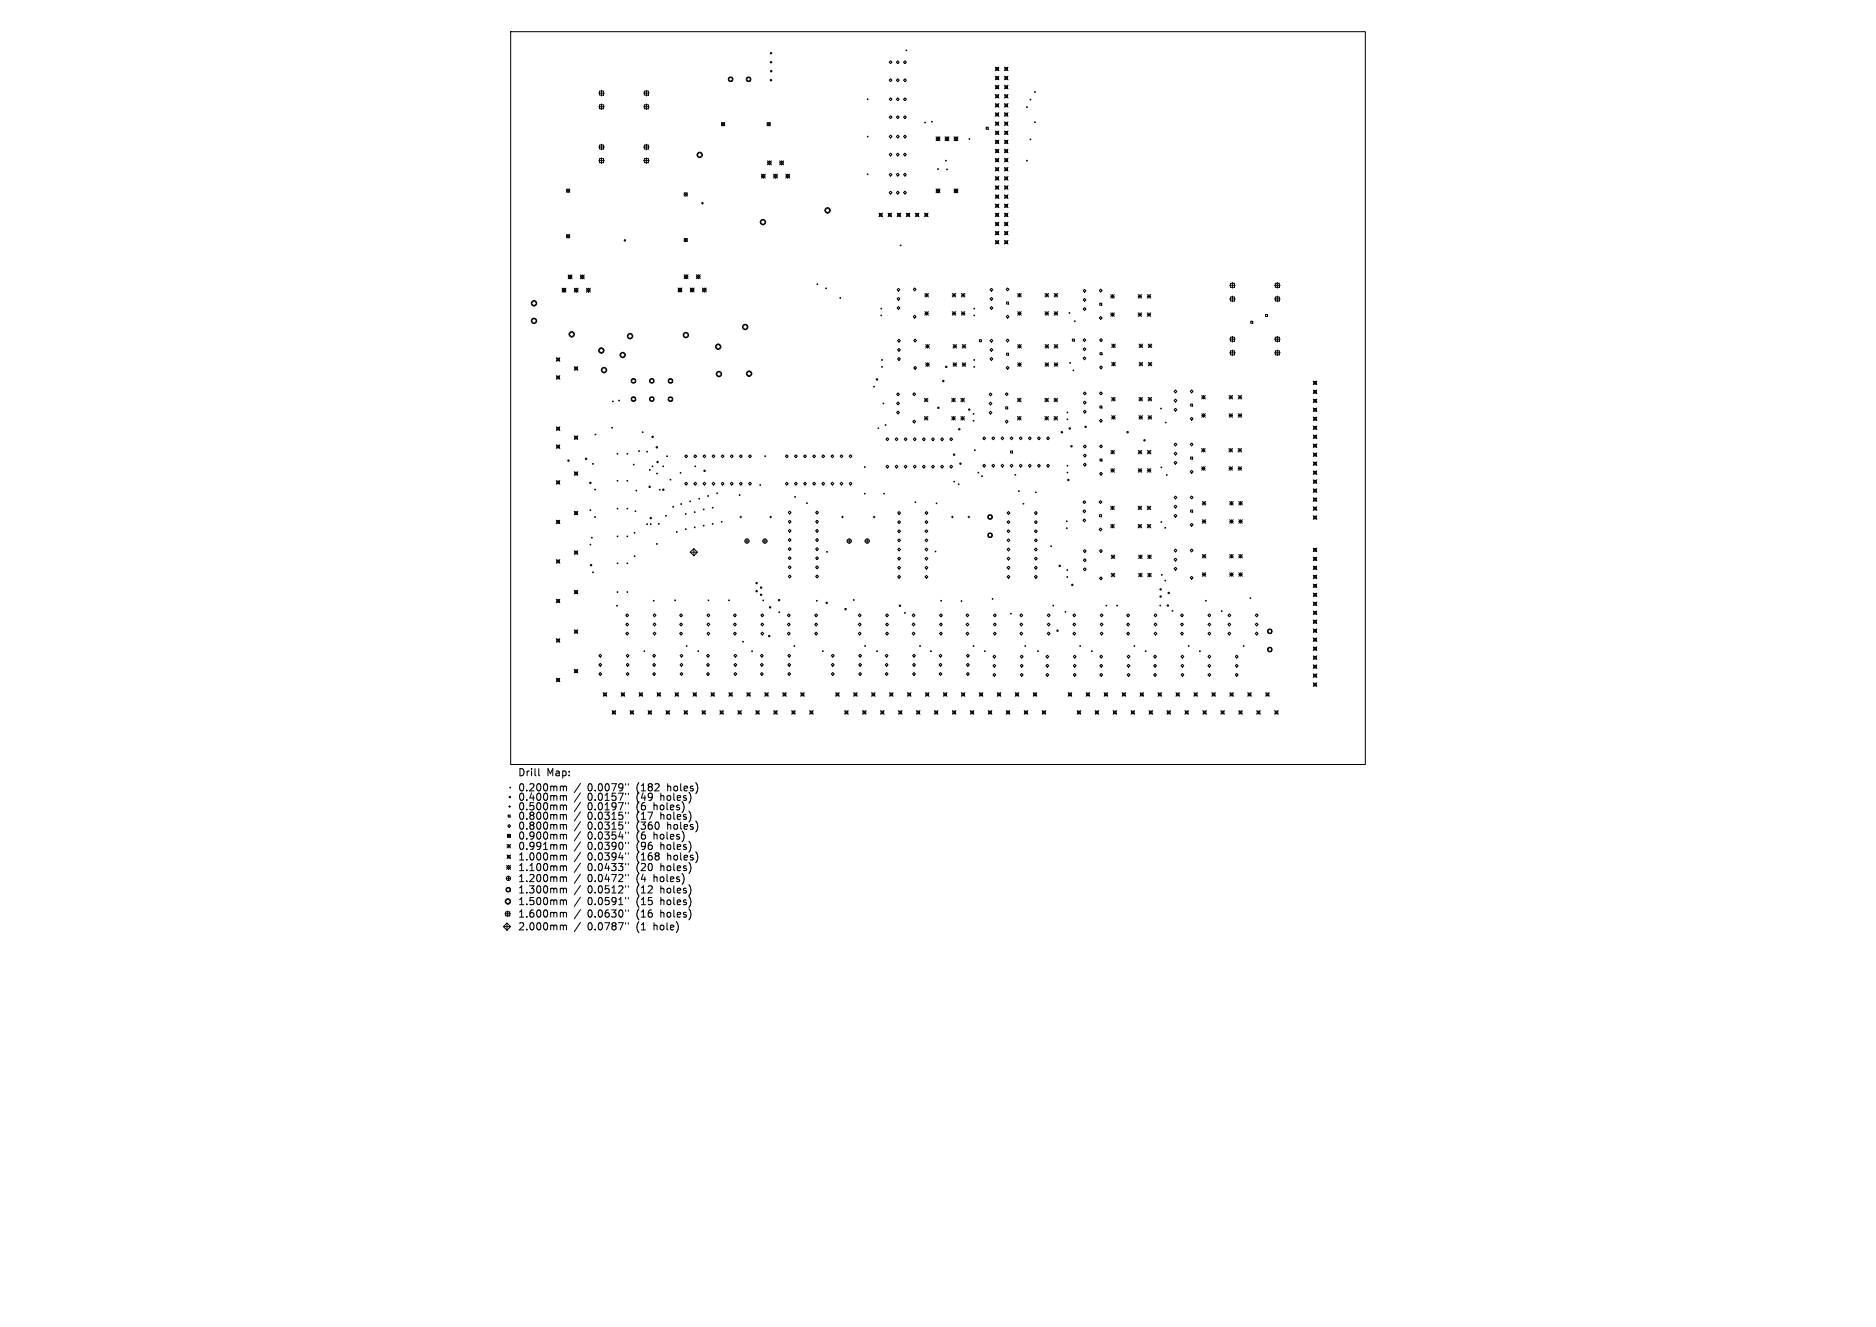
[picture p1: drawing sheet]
<svg xmlns="http://www.w3.org/2000/svg" width="297mm" height="210mm" viewBox="0 0 297 210" stroke-linecap="round" stroke-linejoin="round" font-family="sans-serif">
<defs><g id="words">
<g font-size="1.6">
<text x="82" y="123">Drill</text>
<text x="82" y="125.4">0.200mm</text>
<text x="86.5" y="123">Map:</text>
<text x="93" y="125.4">0.0079&quot;</text>
<text x="100.8" y="125.4">(182</text>
<text x="105.8" y="125.4">holes)</text>
<text x="82" y="126.9">0.400mm</text>
<text x="82" y="128.4">0.500mm</text>
<text x="82" y="129.9">0.800mm</text>
<text x="82" y="131.5">0.800mm</text>
<text x="93" y="126.9">0.0157&quot;</text>
<text x="93" y="128.4">0.0197&quot;</text>
<text x="93" y="129.9">0.0315&quot;</text>
<text x="93" y="131.5">0.0315&quot;</text>
<text x="100.8" y="126.9">(49</text>
<text x="100.8" y="128.4">(6</text>
<text x="100.8" y="129.9">(17</text>
<text x="100.8" y="131.5">(360</text>
<text x="103.7" y="128.4">holes)</text>
<text x="104.7" y="126.9">holes)</text>
<text x="104.7" y="129.9">holes)</text>
<text x="105.8" y="131.5">holes)</text>
<text x="82" y="133">0.900mm</text>
<text x="82" y="134.6">0.991mm</text>
<text x="82" y="136.3">1.000mm</text>
<text x="93" y="133">0.0354&quot;</text>
<text x="93" y="134.6">0.0390&quot;</text>
<text x="93" y="136.3">0.0394&quot;</text>
<text x="100.8" y="133">(6</text>
<text x="100.8" y="134.6">(96</text>
<text x="100.8" y="136.3">(168</text>
<text x="103.7" y="133">holes)</text>
<text x="104.7" y="134.6">holes)</text>
<text x="105.8" y="136.3">holes)</text>
<text x="82" y="138">1.100mm</text>
<text x="82" y="139.7">1.200mm</text>
<text x="82" y="141.5">1.300mm</text>
<text x="82" y="143.4">1.500mm</text>
<text x="93" y="138">0.0433&quot;</text>
<text x="93" y="139.7">0.0472&quot;</text>
<text x="93" y="141.5">0.0512&quot;</text>
<text x="93" y="143.4">0.0591&quot;</text>
<text x="100.8" y="138">(20</text>
<text x="100.8" y="139.7">(4</text>
<text x="100.8" y="141.5">(12</text>
<text x="100.8" y="143.4">(15</text>
<text x="103.7" y="139.7">holes)</text>
<text x="104.7" y="138">holes)</text>
<text x="104.7" y="141.5">holes)</text>
<text x="104.7" y="143.4">holes)</text>
<text x="82" y="145.4">1.600mm</text>
<text x="82" y="147.4">2.000mm</text>
<text x="93" y="145.4">0.0630&quot;</text>
<text x="93" y="147.4">0.0787&quot;</text>
<text x="100.8" y="145.4">(16</text>
<text x="100.8" y="147.4">(1</text>
<text x="103.7" y="147.4">hole)</text>
<text x="104.7" y="145.4">holes)</text>
</g>
</g></defs>
<g fill="none" stroke="#000" stroke-width=".16">
<path d="M80.8 5h135.4v116h-135.4zM94.8 14.7h.9M94.8 16.9h.9M94.9 14.4h.7v.7h-.7zM94.9 16.6h.7v.6h-.7zM95.2 14.3v.9M95.2 16.4v1M101.9 14.7h.9M101.9 16.9h.9M102 14.4h.7v.7h-.7zM102 16.6h.7v.6h-.7zM102.3 14.3v.9"/>
<path d="M102.3 16.4v1M114.2 19.4l.5 .5M114.7 19.4l-.5 .5M115.4 12.3h.5v.5h-.5zM118.3 12.3h.5v.5h-.5zM121.4 19.4l.6 .5M122 19.4l-.6 .5M137.3 15.6l.1 .2M137.4 15.6l-.1 .2M140.8 9.8l.2-.2 .2 .2-.2 .3zM140.8 12.7l.2-.2 .2 .2-.2 .2zM140.8 15.7l.2-.2 .2 .2-.2 .2z"/>
<path d="M140.8 18.5l.2-.2 .2 .2-.2 .3zM141.9 15.7l.2-.2 .3 .2-.3 .2zM142.1 9.6l.3 .2-.3 .3-.2-.3zM142.1 12.5l.3 .2-.3 .2-.2-.2zM142.1 18.3l.3 .2-.3 .3-.2-.3zM143 15.7l.3-.2 .2 .2-.2 .2zM143.3 9.6l.2 .2-.2 .3-.3-.3zM143.3 12.5l.2 .2-.2 .2-.3-.2zM143.3 18.3l.2 .2-.2 .3-.3-.3zM143.4 7.9l.2 .1M143.6 7.9l-.2 .1M146.4 19.3l.1 .2"/>
<path d="M146.5 19.3l-.1 .2M147.5 19.2l.1 .1M147.6 19.2l-.1 .1M157.6 10.6l.5 .6M157.6 12.1l.5 .5M157.6 13.5l.5 .6M157.6 15l.5 .5M157.6 16.4l.5 .6M157.6 17.8l.5 .6M157.6 19.3l.5 .6M157.7 10.7h.4v.4h-.4zM157.7 12.1h.4v.4h-.4z"/>
<path d="M157.7 13.6h.4v.4h-.4zM157.7 15h.4v.4h-.4zM157.7 16.5h.4v.4h-.4zM157.7 17.9h.4v.4h-.4zM157.7 19.4h.4v.4h-.4zM158.1 13.5l-.5 .6M158.1 17.8l-.5 .6M158.1 10.6l-.5 .6M158.1 12.1l-.5 .5M158.1 15l-.5 .5M158.1 16.4l-.5 .6M158.1 19.3l-.5 .6"/>
<path d="M159 12.1l.6 .5M159 13.5l.6 .6M159 16.4l.6 .6M159 17.8l.6 .6M159 19.3l.6 .6M159 10.6l.6 .6M159 15l.6 .5M159.1 10.7h.4v.4h-.4zM159.1 12.1h.4v.4h-.4zM159.1 13.6h.4v.4h-.4zM159.1 15h.4v.4h-.4zM159.1 16.5h.4v.4h-.4z"/>
<path d="M159.1 17.9h.4v.4h-.4zM159.1 19.4h.4v.4h-.4zM159.6 12.1l-.6 .5M159.6 16.4l-.6 .6M159.6 10.6l-.6 .6M159.6 13.5l-.6 .6M159.6 15l-.6 .5M159.6 17.8l-.6 .6M159.6 19.3l-.6 .6M162.5 16.9l.1 .1M162.6 16.9l-.1 .1M163.1 15.7l.1 .1"/>
<path d="M163.2 15.7l-.1 .1M163.8 14.5l.1 .1M163.8 19.3l.1 .1M163.9 14.5l-.1 .1M163.9 19.3l-.1 .1M89.7 29.9l.5 .5M89.7 37.1l.5 .5M90.2 29.9l-.5 .5M90.2 37.1l-.5 .5M94.8 23.3h.9M94.8 25.4h.9M94.9 22.9h.7v.7h-.7z"/>
<path d="M94.9 25.1h.7v.6h-.7zM95.2 22.8v.9M95.2 25v.9M101.9 23.3h.9M101.9 25.4h.9M102 22.9h.7v.7h-.7zM102 25.1h.7v.6h-.7zM102.3 22.8v.9M102.3 25v.9M108.3 30.5l.5 .5M108.3 37.7l.5 .5M108.8 30.5l-.5 .5"/>
<path d="M108.8 37.7l-.5 .5M110.4 24.5l.4-.4 .4 .4-.4 .4zM120.4 35.1l.4-.4 .4 .4-.4 .5zM120.5 27.9l.3-.3 .4 .3-.4 .3zM120.5 27.6l.7 .6M121.2 27.6l-.7 .6M121.5 25.5l.6 .6M121.8 25.5l.3 .3-.3 .3-.3-.3zM122.1 25.5l-.6 .6M122.5 27.9l.3-.3 .3 .3-.3 .3zM122.5 27.6l.6 .6M123.1 27.6l-.6 .6"/>
<path d="M123.4 25.5l.7 .6M123.7 25.5l.4 .3-.4 .3-.3-.3zM124.1 25.5l-.7 .6M124.4 27.9l.3-.3 .3 .3-.3 .3zM124.4 27.6l.6 .6M125 27.6l-.6 .6M130.6 33.3l.4-.4 .4 .4-.4 .4zM137.3 21.6l.1 .1M137.3 27.5l.1 .1M137.4 21.6l-.1 .1M137.4 27.5l-.1 .1M139.1 33.7l.6 .6"/>
<path d="M139.2 33.8h.4v.4h-.4zM139.7 33.7l-.6 .6M140.6 33.7l.6 .6M140.7 33.8h.4v.4h-.4zM140.8 21.6l.2-.2 .2 .2-.2 .2zM140.8 24.5l.2-.3 .2 .3-.2 .2zM140.8 27.6l.2-.2 .2 .2-.2 .3zM140.8 30.5l.2-.2 .2 .2-.2 .2zM141.2 33.7l-.6 .6M141.9 24.5l.2-.3 .3 .3-.3 .2zM141.9 27.6l.2-.2 .3 .2-.3 .3zM142 33.7l.6 .6"/>
<path d="M142.1 33.8h.4v.4h-.4zM142.1 21.4l.3 .2-.3 .2-.2-.2zM142.1 30.3l.3 .2-.3 .2-.2-.2zM142.5 38.8l.1 .1M142.6 33.7l-.6 .6M142.6 38.8l-.1 .1M143 24.5l.3-.3 .2 .3-.2 .2zM143 27.6l.3-.2 .2 .2-.2 .3zM143.3 21.4l.2 .2-.2 .2-.3-.2zM143.3 30.3l.2 .2-.2 .2-.3-.2zM143.5 33.7l.5 .6M143.6 33.8h.4v.4h-.4z"/>
<path d="M144 33.7l-.5 .6M144.9 33.7l.6 .6M145 33.8h.4v.4h-.4zM145.5 33.7l-.6 .6M146.4 33.7l.5 .6M146.4 33.8h.5v.4h-.5zM146.9 33.7l-.5 .6M148.2 22l.3-.4 .3 .4-.3 .3zM148.2 30.2l.3-.3 .3 .3-.3 .3zM148.2 21.6l.6 .7M148.2 29.9l.6 .6M148.4 26.7l.2 .1"/>
<path d="M148.6 26.7l-.2 .1M148.8 21.6l-.6 .7M148.8 29.9l-.6 .6M149.6 22l.3-.4 .3 .4-.3 .3zM149.6 21.6l.6 .7M149.7 25.4l.1 .1M149.8 25.4l-.1 .1M149.9 26.8l.1 .1M150 26.8l-.1 .1M150.2 21.6l-.6 .7M151 22l.3-.4 .4 .4-.4 .3zM151 30.2l.3-.3 .4 .3-.4 .3z"/>
<path d="M151 21.6l.7 .7M151 29.9l.7 .6M151.7 21.6l-.7 .7M151.7 29.9l-.7 .6M153.4 21.9l.1 .1M153.5 21.9l-.1 .1M156.1 20.1h.4v.4h-.4zM157.6 20.7l.5 .6M157.6 22.2l.5 .5M157.6 23.6l.5 .6M157.6 25.1l.5 .5M157.6 26.5l.5 .6"/>
<path d="M157.6 27.9l.5 .6M157.6 29.4l.5 .6M157.6 30.8l.5 .6M157.6 32.3l.5 .5M157.6 33.7l.5 .6M157.6 35.2l.5 .5M157.6 36.6l.5 .6M157.6 38.1l.5 .5M157.7 20.8h.4v.4h-.4zM157.7 22.3h.4v.4h-.4zM157.7 23.7h.4v.4h-.4zM157.7 25.1h.4v.4h-.4z"/>
<path d="M157.7 26.6h.4v.4h-.4zM157.7 28h.4v.4h-.4zM157.7 29.5h.4v.4h-.4zM157.7 30.9h.4v.4h-.4zM157.7 32.4h.4v.4h-.4zM157.7 33.8h.4v.4h-.4zM157.7 35.3h.4v.4h-.4zM157.7 36.7h.4v.4h-.4zM157.7 38.1h.4v.4h-.4zM158.1 20.7l-.5 .6M158.1 22.2l-.5 .5M158.1 23.6l-.5 .6"/>
<path d="M158.1 25.1l-.5 .5M158.1 26.5l-.5 .6M158.1 27.9l-.5 .6M158.1 29.4l-.5 .6M158.1 30.8l-.5 .6M158.1 32.3l-.5 .5M158.1 33.7l-.5 .6M158.1 35.2l-.5 .5M158.1 36.6l-.5 .6M158.1 38.1l-.5 .5M159 20.7l.6 .6M159 22.2l.6 .5"/>
<path d="M159 25.1l.6 .5M159 26.5l.6 .6M159 27.9l.6 .6M159 29.4l.6 .6M159 30.8l.6 .6M159 33.7l.6 .6M159 35.2l.6 .5M159 36.6l.6 .6M159 38.1l.6 .5M159 23.6l.6 .6M159 32.3l.6 .5M159.1 20.8h.4v.4h-.4z"/>
<path d="M159.1 22.3h.4v.4h-.4zM159.1 23.7h.4v.4h-.4zM159.1 25.1h.4v.4h-.4zM159.1 26.6h.4v.4h-.4zM159.1 28h.4v.4h-.4zM159.1 29.5h.4v.4h-.4zM159.1 30.9h.4v.4h-.4zM159.1 32.4h.4v.4h-.4zM159.1 33.8h.4v.4h-.4zM159.1 35.3h.4v.4h-.4zM159.1 36.7h.4v.4h-.4zM159.1 38.1h.4v.4h-.4z"/>
<path d="M159.6 23.6l-.6 .6M159.6 20.7l-.6 .6M159.6 22.2l-.6 .5M159.6 25.1l-.6 .5M159.6 26.5l-.6 .6M159.6 27.9l-.6 .6M159.6 29.4l-.6 .6M159.6 30.8l-.6 .6M159.6 32.3l-.6 .5M159.6 33.7l-.6 .6M159.6 35.2l-.6 .5M159.6 36.6l-.6 .6"/>
<path d="M159.6 38.1l-.6 .5M162.5 25.4l.1 .1M162.6 25.4l-.1 .1M163.1 22l.1 .1M163.2 22l-.1 .1M84.5 47.6l.5 .4-.5 .4-.4-.4zM84.5 50.4l.5 .4-.5 .4-.4-.4zM88.1 56.6l.5 .6M88.1 59.4l.5 .6M88.2 56.7h.4v.4h-.4zM88.2 59.5h.4v.4h-.4zM88.6 56.6l-.5 .6"/>
<path d="M88.6 59.4l-.5 .6M89 45.9l.3-.3 .3 .3-.3 .3zM89 45.6l.6 .6M89.6 45.6l-.6 .6M89.9 43.5l.7 .6M90.3 43.5l.3 .3-.3 .3-.4-.3zM90.5 52.5l.4 .4-.4 .4-.4-.4zM90.6 43.5l-.7 .6M90.9 45.9l.3-.3 .3 .3-.3 .3zM90.9 58l.6 .6M90.9 45.6l.6 .6M91 58.1h.4v.4h-.4z"/>
<path d="M91.5 58l-.6 .6M91.5 45.6l-.6 .6M91.9 43.5l.6 .6M92.2 43.5l.3 .3-.3 .3-.3-.3zM92.5 43.5l-.6 .6M92.8 45.9l.4-.3 .3 .3-.3 .3zM92.8 45.6l.7 .6M93.5 45.6l-.7 .6M94.8 55.5l.4-.5 .4 .5-.4 .4zM95.2 58.6l.4-.5 .5 .5-.5 .4zM98.2 56.2l.4-.4 .4 .4-.4 .4zM99.3 53.2l.5-.4 .4 .4-.4 .4z"/>
<path d="M107.3 45.9l.4-.3 .3 .3-.3 .3zM107.3 45.6l.7 .6M108 45.6l-.7 .6M108.2 53l.4-.4 .4 .4-.4 .5zM108.3 43.5l.6 .6M108.6 43.5l.3 .3-.3 .3-.3-.3zM108.9 43.5l-.6 .6M109.3 45.9l.3-.3 .3 .3-.3 .3zM109.3 45.6l.6 .6M109.9 45.6l-.6 .6M110.2 43.5l.7 .6M110.6 43.5l.3 .3-.3 .3-.4-.3z"/>
<path d="M110.9 43.5l-.7 .6M111.2 45.9l.3-.3 .3 .3-.3 .3zM111.2 45.6l.6 .6M111.8 45.6l-.6 .6M113.4 59.2l.4-.4 .4 .4-.4 .4zM113.7 54.4l.4 .5-.4 .4-.4-.4zM117.5 51.7l.5-.4 .4 .4-.4 .5zM118.2 59.1l.4-.4 .4 .4-.4 .5zM129.3 44.9l.2 .1M129.5 44.9l-.2 .1M130.7 45.6l.1 .1M130.8 45.6l-.1 .1"/>
<path d="M133 47.1l.1 .1M133.1 47.1l-.1 .1M139.5 48.8l.1 .1M139.5 49.9l.1 .1M139.6 48.8l-.1 .1M139.6 49.9l-.1 .1M139.6 56.9l.1 .1M139.6 58l.1 .1M139.7 56.9l-.1 .1M139.7 58l-.1 .1M142 45.8l.3-.2 .2 .2-.2 .3zM142 48.7l.3-.2 .2 .2-.2 .3z"/>
<path d="M142.1 56.8l.2-.2 .2 .2-.2 .2zM142.3 47.1l.2 .2-.2 .2-.3-.2zM142.3 53.7l.2 .2-.2 .2-.2-.2zM142.3 55.1l.2 .3-.2 .2-.2-.2zM144.6 45.8l.2-.2 .2 .2-.2 .2zM144.6 53.9l.3-.2 .2 .2-.2 .2zM144.8 49.9l.2 .2-.2 .3-.2-.3zM144.9 58l.2 .2-.2 .2-.3-.2zM146.4 46.4l.6 .6M146.4 46.7h.6M146.4 49.3l.6 .6M146.4 49.6h.6"/>
<path d="M146.6 54.5l.5 .6M146.6 54.8h.5M146.6 57.4l.5 .6M146.6 57.7h.5M146.7 46.4v.6M146.7 49.3v.6M146.8 54.5v.6M146.8 57.4v.6M147 46.4l-.6 .6M147 49.3l-.6 .6M147.1 57.4l-.5 .6M147.1 54.5l-.5 .6"/>
<path d="M150.8 46.4l.5 .6M150.8 46.7h.5M150.8 49.6h.5M150.8 49.3l.5 .6M150.9 54.8h.5M150.9 57.7h.5M150.9 54.5l.5 .6M150.9 57.4l.5 .6M151 46.4v.6M151 49.3v.6M151.2 54.5v.6M151.2 57.4v.6"/>
<path d="M151.3 46.4l-.5 .6M151.3 49.3l-.5 .6M151.4 54.5l-.5 .6M151.4 57.4l-.5 .6M152.2 46.7h.6M152.2 49.6h.6M152.2 46.4l.6 .6M152.2 49.3l.6 .6M152.3 54.8h.6M152.3 57.7h.6M152.3 54.5l.6 .6M152.3 57.4l.6 .6"/>
<path d="M152.5 46.4v.6M152.5 49.3v.6M152.6 54.5v.6M152.6 57.4v.6M152.8 46.4l-.6 .6M152.8 49.3l-.6 .6M152.9 54.5l-.6 .6M152.9 57.4l-.6 .6M154.2 48.8l.1 .1M154.2 49.9l.1 .1M154.2 56.9l.1 .1M154.2 58l.1 .1"/>
<path d="M154.3 48.8l-.1 .1M154.3 49.9l-.1 .1M154.3 56.9l-.1 .1M154.3 58l-.1 .1M155 53.8h.4v.3h-.4zM157 45.6l.2 .2-.2 .3-.3-.3zM157 47.1l.2 .2-.2 .2-.3-.2zM157 48.5l.2 .2-.2 .3-.3-.3zM157 53.7l.2 .2-.2 .2-.3-.2zM157 55.1l.2 .3-.2 .2-.3-.2zM157 56.6l.2 .2-.2 .2-.3-.2zM159.3 45.8l.2-.2 .2 .2-.2 .2z"/>
<path d="M159.3 53.9l.2-.2 .2 .2-.2 .2zM159.3 58.2l.2-.2 .2 .2-.2 .2zM159.4 47.8h.3v.3h-.3zM159.4 55.9h.3v.3h-.3zM159.5 49.9l.2 .2-.2 .3-.2-.3zM161.1 46.7h.6M161.1 49.6h.6M161.1 46.4l.6 .6M161.1 49.3l.6 .6M161.1 57.4l.6 .6M161.1 54.8h.6M161.1 57.7h.6"/>
<path d="M161.1 54.5l.6 .6M161.4 46.4v.6M161.4 49.3v.6M161.4 54.5v.6M161.4 57.4v.6M161.7 46.4l-.6 .6M161.7 49.3l-.6 .6M161.7 54.5l-.6 .6M161.7 57.4l-.6 .6M165.4 46.7h.6M165.4 49.6h.6M165.4 46.4l.6 .6"/>
<path d="M165.4 49.3l.6 .6M165.5 54.8h.5M165.5 57.7h.5M165.5 54.5l.5 .6M165.5 57.4l.5 .6M165.7 46.4v.6M165.7 49.3v.6M165.7 54.5v.6M165.7 57.4v.6M166 46.4l-.6 .6M166 49.3l-.6 .6M166 54.5l-.5 .6"/>
<path d="M166 57.4l-.5 .6M166.9 46.7h.6M166.9 49.6h.6M166.9 46.4l.6 .6M166.9 49.3l.6 .6M166.9 54.8h.6M166.9 57.7h.6M166.9 54.5l.6 .6M166.9 57.4l.6 .6M167.2 46.4v.6M167.2 49.3v.6M167.2 54.5v.6"/>
<path d="M167.2 57.4v.6M167.5 46.4l-.6 .6M167.5 49.3l-.6 .6M167.5 54.5l-.6 .6M167.5 57.4l-.6 .6M169.3 49.5l.1 .1M169.4 49.5l-.1 .1M169.4 57.4l.1 .1M169.5 57.4l-.1 .1M169.8 53.7h.3v.3h-.3zM169.9 58.6l.1 .1M170 58.6l-.1 .1"/>
<path d="M170.1 50.8l.1 .1M170.2 50.8l-.1 .1M171.5 53.8l.2-.2 .2 .2-.2 .2zM171.5 55.3l.2-.3 .2 .3-.2 .2zM171.5 56.7l.2-.2 .2 .2-.2 .2zM171.5 46l.2-.2 .2 .2-.2 .2zM171.5 47.5l.2-.3 .2 .3-.2 .2zM171.5 48.9l.2-.2 .2 .2-.2 .2zM174 50.3l.3-.2 .2 .2-.2 .2zM174.1 53.8l.2-.2 .2 .2-.2 .2zM174.1 58.1l.2-.2 .2 .2-.2 .3zM174.1 48h.3v.3h-.3z"/>
<path d="M174.2 55.8h.3v.3h-.3zM174.3 45.8l.2 .2-.2 .2-.3-.2zM175.8 46.6l.6 .6M175.8 46.9h.6M175.8 49.5l.6 .6M175.8 49.8h.6M176 54.5l.6 .5M176 54.7h.6M176 57.3l.6 .6M176 57.6h.6M176.1 46.6v.6M176.1 49.5v.6"/>
<path d="M176.3 54.5v.5M176.3 57.3v.6M176.4 46.6l-.6 .6M176.4 49.5l-.6 .6M176.6 54.5l-.6 .5M176.6 57.3l-.6 .6M180.2 46.9h.5M180.2 49.8h.5M180.2 46.6l.5 .6M180.2 49.5l.5 .6M180.3 54.7h.6M180.3 57.6h.6"/>
<path d="M180.3 54.5l.6 .5M180.3 57.3l.6 .6M180.5 46.6v.6M180.5 49.5v.6M180.6 54.5v.5M180.6 57.3v.6M180.7 46.6l-.5 .6M180.7 49.5l-.5 .6M180.9 54.5l-.6 .5M180.9 57.3l-.6 .6M181.6 46.9h.6M181.6 49.8h.6"/>
<path d="M181.6 46.6l.6 .6M181.6 49.5l.6 .6M181.8 57.3l.5 .6M181.8 54.7h.5M181.8 57.6h.5M181.8 54.5l.5 .5M181.9 46.6v.6M181.9 49.5v.6M182.1 54.5v.5M182.1 57.3v.6M182.2 46.6l-.6 .6M182.2 49.5l-.6 .6"/>
<path d="M182.3 54.5l-.5 .5M182.3 57.3l-.5 .6M194.7 45.2h.9M194.7 47.3h.9M194.7 53.7h.9M194.7 55.8h.9M194.8 44.8h.6v.7h-.6zM194.8 47h.6v.6h-.6zM194.8 53.4h.6v.6h-.6zM194.8 55.5h.6v.7h-.6zM195.1 44.7v.9M195.1 46.9v.9"/>
<path d="M195.1 53.2v.9M195.1 55.4v.9M198 50.8h.3v.4h-.3zM200.4 49.8h.3v.3h-.3zM201.8 45.2h.9M201.8 47.3h.9M201.8 53.7h.9M201.8 55.8h.9M201.9 44.8h.6v.7h-.6zM201.9 47h.6v.6h-.6zM201.9 53.4h.6v.6h-.6zM201.9 55.5h.6v.7h-.6z"/>
<path d="M202.2 44.7v.9M202.2 46.9v.9M202.2 53.2v.9M202.2 55.4v.9M88.1 67.6l.5 .5M88.1 70.4l.5 .6M88.1 76.1l.5 .5M88.2 67.6h.4v.4h-.4zM88.2 70.5h.4v.4h-.4zM88.2 76.1h.4v.4h-.4zM88.6 70.4l-.5 .6M88.6 67.6l-.5 .5"/>
<path d="M88.6 76.1l-.5 .5M90.9 69l.6 .5M90.9 74.7l.6 .5M91 69.1h.4v.4h-.4zM91 74.7h.4v.4h-.4zM91.5 69l-.6 .5M91.5 74.7l-.6 .5M93.8 73.3l.1 .2M93.9 73.3l-.1 .2M94.2 77.4l.1 .1M94.2 68.7l.1 .1M94.3 77.4l-.1 .1"/>
<path d="M94.3 68.7l-.1 .1M96.9 67.6l.1 .1M97 67.6l-.1 .1M97 63.5l.1 .1M97.1 63.5l-.1 .1M97.7 71.8l.1 .1M97.7 76l.1 .1M97.8 71.8l-.1 .1M97.8 76l-.1 .1M98 63.3l.1 .1M98.1 63.3l-.1 .1M99.3 71.8l.1 .1"/>
<path d="M99.3 76l.1 .1M99.4 71.8l-.1 .1M99.4 76l-.1 .1M100 60h.6v.5h-.6zM100 62.9h.6v.5h-.6zM100.3 73.5l.1 .1M100.4 73.5l-.1 .1M100.7 77.6l.1 .1M100.8 77.6l-.1 .1M101.1 71.3l.1 .1M101.2 71.3l-.1 .1M101.7 68.3l.1 .2"/>
<path d="M101.8 68.3l-.1 .2M102.4 71.4l.1 .1M102.5 71.4l-.1 .1M102.8 74.3l.1 .1M102.9 60h.6v.5h-.6zM102.9 62.9h.6v.5h-.6zM102.9 74.3l-.1 .1M103.2 73.7l.2 .2M103.4 73.7l-.2 .2M104 74.9l.1 .1M104.1 74.9l-.1 .1M104.4 77.4l.1 .2"/>
<path d="M104.5 77.4l-.1 .2M105 73.7l.1 .2M105.1 73.7l-.1 .2M105.6 72.1l.1 .2M105.7 72.1l-.1 .2M105.9 60h.5v.5h-.5zM105.9 62.9h.5v.5h-.5zM106.1 75.9l.1 .1M106.2 75.9l-.1 .1M107.7 74.8l.1 .1M107.8 74.8l-.1 .1M107.8 79.7l.1 .1"/>
<path d="M107.9 79.7l-.1 .1M108.6 72l.3 .2-.3 .2-.2-.2zM108.6 76.3l.3 .2-.3 .3-.2-.3zM109.2 79.3l.1 .1M109.3 79.3l-.1 .1M110 73.7l.1 .2M110.1 72l.2 .2-.2 .2-.3-.2zM110.1 76.3l.2 .2-.2 .3-.3-.3zM110.1 73.7l-.1 .2M110.6 78.9l.2 .1M110.8 78.9l-.2 .1M111.3 72.2l.2-.2 .2 .2-.2 .2z"/>
<path d="M111.3 76.5l.2-.2 .2 .2-.2 .3zM112.1 78.4l.1 .2M112.2 78.4l-.1 .2M112.7 72.2l.3-.2 .2 .2-.2 .2zM113 76.3l.2 .2-.2 .3-.3-.3zM113.5 78l.1 .1M113.6 78l-.1 .1M114.2 72.2l.2-.2 .2 .2-.2 .2zM114.2 76.5l.2-.2 .2 .2-.2 .3zM115.6 72.2l.2-.2 .3 .2-.3 .2zM115.6 76.5l.2-.2 .3 .2-.3 .3zM117 78.3l.1 .1"/>
<path d="M117.1 72.2l.2-.2 .2 .2-.2 .2zM117.1 78.3l-.1 .1M117.3 76.3l.2 .2-.2 .3-.2-.3zM118.5 72.2l.2-.2 .3 .2-.3 .2zM118.5 76.5l.2-.2 .3 .2-.3 .3zM120.3 76.7l.1 .1M120.4 76.7l-.1 .1M121.1 72.1l.1 .2M121.2 72.1l-.1 .2M124.6 72l.2 .2-.2 .2-.3-.2zM124.6 76.3l.2 .2-.2 .3-.3-.3zM125.8 72.2l.2-.2 .2 .2-.2 .2z"/>
<path d="M125.8 78.6l.1 .1M125.9 78.6l-.1 .1M126 76.3l.2 .2-.2 .3-.2-.3zM127.2 72.2l.2-.2 .3 .2-.3 .2zM127.2 76.5l.2-.2 .3 .2-.3 .3zM127.7 79.6l.1 .1M127.8 79.6l-.1 .1M128.7 72.2l.2-.2 .2 .2-.2 .2zM128.9 76.3l.2 .2-.2 .3-.2-.3zM130.1 72.2l.2-.2 .3 .2-.3 .2zM130.1 76.5l.2-.2 .3 .2-.3 .3zM131.5 72.2l.3-.2 .2 .2-.2 .2z"/>
<path d="M131.8 76.3l.2 .2-.2 .3-.3-.3zM133.2 72l.2 .2-.2 .2-.2-.2zM133.2 76.3l.2 .2-.2 .3-.2-.3zM134.4 72.2l.3-.2 .2 .2-.2 .2zM134.4 76.5l.3-.2 .2 .2-.2 .3zM136.8 73.9l.2 .1M136.8 78.1l.2 .1M137 73.9l-.2 .1M137 78.1l-.2 .1M138.3 61.1l.1 .1M138.4 61.1l-.1 .1M139 67.7l.1 .1"/>
<path d="M139.1 67.7l-.1 .1M139.8 63.8l.1 .1M139.9 63.8l-.1 .1M139.9 78.1l.1 .1M140 78.1l-.1 .1M140.1 67.2l.2 .1M140.3 69.5l.2-.2 .2 .2-.2 .2zM140.3 73.8l.2-.2 .2 .2-.2 .3zM140.3 67.2l-.2 .1M141.7 69.5l.2-.2 .3 .2-.3 .2zM141.9 73.6l.3 .2-.3 .3-.2-.3zM141.9 63.8l.3-.2 .2 .2-.2 .3z"/>
<path d="M142.2 62.2l.2 .2-.2 .2-.3-.2zM142.2 65.1l.2 .2-.2 .2-.3-.2zM143.1 69.5l.3-.2 .2 .2-.2 .2zM143.1 73.8l.3-.2 .2 .2-.2 .3zM144.5 62.4l.2-.2 .3 .2-.3 .2zM144.5 66.7l.2-.2 .3 .2-.3 .2zM144.6 69.5l.2-.2 .2 .2-.2 .2zM144.8 73.6l.2 .2-.2 .3-.2-.3zM144.9 79.4l.1 .1M145 79.4l-.1 .1M146 69.5l.3-.2 .2 .2-.2 .2zM146 73.8l.3-.2 .2 .2-.2 .3z"/>
<path d="M146.3 63l.6 .6M146.3 63.3h.6M146.3 65.9l.6 .6M146.3 66.2h.6M146.6 63v.6M146.6 65.9v.6M146.9 63l-.6 .6M146.9 65.9l-.6 .6M147.5 69.5l.2-.2 .2 .2-.2 .2zM147.7 73.6l.2 .2-.2 .3-.2-.3zM148.2 79.6l.1 .1M148.3 79.6l-.1 .1"/>
<path d="M148.9 69.5l.2-.2 .3 .2-.3 .2zM148.9 73.8l.2-.2 .3 .2-.3 .3zM150.4 69.5l.2-.2 .2 .2-.2 .2zM150.4 73.8l.2-.2 .2 .2-.2 .3zM150.7 63.3h.5M150.7 66.2h.5M150.7 63l.5 .6M150.7 65.9l.5 .6M151 63v.6M151 65.9v.6M151 76.2l.1 .1M151.1 76.2l-.1 .1"/>
<path d="M151.2 63l-.5 .6M151.2 65.9l-.5 .6M151.7 76.6l.1 .1M151.8 76.6l-.1 .1M152.1 63.3h.6M152.1 66.2h.6M152.1 63l.6 .6M152.1 65.9l.6 .6M152.4 63v.6M152.4 65.9v.6M152.7 63l-.6 .6M152.7 65.9l-.6 .6"/>
<path d="M154.1 65.4l.1 .1M154.1 66.5l.1 .1M154.2 65.4l-.1 .1M154.2 66.5l-.1 .1M154.3 71.2l.1 .1M154.4 71.2l-.1 .1M154.8 74.7l.2 .2M155 74.7l-.2 .2M155.4 75.3l.1 .1M155.5 75.3l-.1 .1M155.6 69.4l.2-.3 .2 .3-.2 .2zM155.6 73.7l.2-.2 .2 .2-.2 .2z"/>
<path d="M156.6 62.4l.2-.2 .2 .2-.2 .2zM156.6 63.9l.2-.3 .2 .3-.2 .2zM156.6 65.3l.2-.2 .2 .2-.2 .2zM157.3 69.1l.2 .3-.2 .2-.3-.2zM157.3 73.5l.2 .2-.2 .2-.3-.2zM158.7 69.1l.2 .3-.2 .2-.2-.2zM158.7 73.5l.2 .2-.2 .2-.2-.2zM159.1 66.7l.3-.2 .2 .2-.2 .2zM159.2 64.4h.3v.3h-.3zM159.4 62.2l.2 .2-.2 .2-.3-.2zM159.9 73.7l.2-.2 .3 .2-.3 .2zM160 71.4h.3v.3h-.3z"/>
<path d="M160.1 69.1l.3 .3-.3 .2-.2-.2zM160.7 75.1l.1 .1M160.8 75.1l-.1 .1M161.1 63.3h.6M161.1 66.2h.6M161.1 63l.6 .6M161.1 65.9l.6 .6M161.2 77.7l.1 .1M161.3 77.7l-.1 .1M161.4 63v.6M161.4 65.9v.6M161.6 69.1l.2 .3-.2 .2-.2-.2z"/>
<path d="M161.6 73.5l.2 .2-.2 .2-.2-.2zM161.7 63l-.6 .6M161.7 65.9l-.6 .6M162 79.7l.1 .1M162.1 79.7l-.1 .1M162.8 73.7l.2-.2 .3 .2-.3 .2zM163 69.1l.3 .3-.3 .2-.2-.2zM163.9 77.9l.1 .1M164 77.9l-.1 .1M164.2 73.7l.3-.2 .2 .2-.2 .2zM164.5 69.1l.2 .3-.2 .2-.3-.2zM165.4 63.3h.6"/>
<path d="M165.4 66.2h.6M165.4 63l.6 .6M165.4 65.9l.6 .6M165.7 63v.6M165.7 65.9v.6M165.9 69.1l.2 .3-.2 .2-.2-.2zM165.9 73.5l.2 .2-.2 .2-.2-.2zM166 63l-.6 .6M166 65.9l-.6 .6M166.9 63l.5 .6M166.9 63.3h.5M166.9 66.2h.5"/>
<path d="M166.9 65.9l.5 .6M167.1 63v.6M167.1 65.9v.6M167.4 65.9l-.5 .6M167.4 63l-.5 .6M168.9 65.2l.1 .1M168.9 66.3l.1 .1M168.9 73.6l.1 .1M168.9 74.7l.1 .1M169 66.3l-.1 .1M169 65.2l-.1 .1M169 73.6l-.1 .1"/>
<path d="M169 74.7l-.1 .1M171.4 79.5l.3-.3 .2 .3-.2 .2zM171.5 70.6l.2-.2 .3 .2-.3 .3zM171.5 72.1l.2-.2 .3 .2-.3 .2zM171.5 73.5l.2-.2 .3 .2-.3 .3zM171.7 62l.3 .3-.3 .2-.2-.2zM171.7 63.5l.3 .2-.3 .2-.2-.2zM171.7 64.9l.3 .2-.3 .3-.2-.3zM174.1 62.2l.2-.2 .2 .2-.2 .3zM174.1 66.6l.2-.2 .2 .2-.2 .2zM174.1 70.6l.2-.2 .2 .2-.2 .3zM174.1 75l.2-.3 .2 .3-.2 .2z"/>
<path d="M174.1 64.3h.4v.3h-.4zM174.1 72.6h.4v.4h-.4zM174.2 79.2l.3 .3-.3 .2-.2-.2zM175.9 71.3l.5 .5M175.9 71.6h.5M175.9 74.2l.5 .5M175.9 74.4h.5M176 62.9l.5 .6M176 63.2h.5M176 65.8l.5 .5M176 66.1h.5M176.2 71.3v.5"/>
<path d="M176.2 74.2v.5M176.3 62.9v.6M176.3 65.8v.5M176.4 71.3l-.5 .5M176.4 74.2l-.5 .5M176.5 62.9l-.5 .6M176.5 65.8l-.5 .5M180.2 71.6h.6M180.2 74.4h.6M180.2 71.3l.6 .5M180.2 74.2l.6 .5M180.3 63.2h.6"/>
<path d="M180.3 66.1h.6M180.3 62.9l.6 .6M180.3 65.8l.6 .5M180.5 71.3v.5M180.5 74.2v.5M180.6 62.9v.6M180.6 65.8v.5M180.8 71.3l-.6 .5M180.8 74.2l-.6 .5M180.9 62.9l-.6 .6M180.9 65.8l-.6 .5M181.6 71.6h.6"/>
<path d="M181.6 74.4h.6M181.6 71.3l.6 .5M181.6 74.2l.6 .5M181.8 63.2h.5M181.8 66.1h.5M181.8 62.9l.5 .6M181.8 65.8l.5 .5M181.9 71.3v.5M181.9 74.2v.5M182 62.9v.6M182 65.8v.5M182.2 71.3l-.6 .5"/>
<path d="M182.2 74.2l-.6 .5M182.3 62.9l-.5 .6M182.3 65.8l-.5 .5M183.7 64.6l.2 .1M183.8 73.9l.1 .1M183.9 64.6l-.2 .1M183.9 73.9l-.1 .1M184.5 66.8l.1 .1M184.6 66.8l-.1 .1M184.7 75.1l.1 .1M184.8 75.1l-.1 .1M186.1 61.7l.2 .3-.2 .2-.2-.2z"/>
<path d="M186.1 63.2l.2 .2-.2 .2-.2-.2zM186.1 64.6l.2 .2-.2 .3-.2-.3zM186.1 70.1l.2 .2-.2 .3-.2-.3zM186.1 71.6l.2 .2-.2 .2-.2-.2zM186.1 73l.2 .2-.2 .3-.2-.3zM186.1 78.5l.2 .2-.2 .3-.2-.3zM186.1 79.9l.2 .3-.2 .2-.2-.2zM188.4 61.9l.3-.2 .2 .2-.2 .3zM188.4 66.3l.3-.3 .2 .3-.2 .2zM188.4 70.3l.3-.2 .2 .2-.2 .3zM188.4 74.7l.3-.3 .2 .3-.2 .2zM188.4 78.7l.3-.2 .2 .2-.2 .2z"/>
<path d="M188.5 63.9h.3v.4h-.3zM188.5 72.3h.3v.4h-.3zM190.2 71l.6 .5M190.2 71.3h.6M190.2 73.9l.6 .5M190.2 74.1h.6M190.3 62.6l.5 .5M190.3 62.9h.5M190.3 65.5l.5 .5M190.3 65.8h.5M190.3 79.4l.6 .5M190.3 79.6h.6"/>
<path d="M190.5 71v.5M190.5 73.9v.5M190.5 62.6v.5M190.5 65.5v.5M190.6 79.4v.5M190.8 71l-.6 .5M190.8 73.9l-.6 .5M190.8 62.6l-.5 .5M190.8 65.5l-.5 .5M190.9 79.4l-.6 .5M194.6 71.3h.5M194.6 74.1h.5"/>
<path d="M194.6 71l.5 .5M194.6 73.9l.5 .5M194.6 62.9h.6M194.6 65.8h.6M194.6 62.6l.6 .5M194.6 65.5l.6 .5M194.7 79.6h.5M194.7 79.4l.5 .5M194.8 71v.5M194.8 73.9v.5M194.9 62.6v.5M194.9 65.5v.5"/>
<path d="M195 79.4v.5M195.1 71l-.5 .5M195.1 73.9l-.5 .5M195.2 62.6l-.6 .5M195.2 65.5l-.6 .5M195.2 79.4l-.5 .5M196 71.3h.6M196 74.1h.6M196 71l.6 .5M196 73.9l.6 .5M196 62.9h.6M196 65.8h.6"/>
<path d="M196 62.6l.6 .5M196 65.5l.6 .5M196.1 79.6h.6M196.1 79.4l.6 .5M196.3 71v.5M196.3 73.9v.5M196.3 62.6v.5M196.3 65.5v.5M196.4 79.4v.5M196.6 71l-.6 .5M196.6 73.9l-.6 .5M196.6 62.6l-.6 .5"/>
<path d="M196.6 65.5l-.6 .5M196.7 79.4l-.6 .5M207.9 78.8l.6 .5M207.9 60.3l.6 .6M207.9 61.7l.6 .6M207.9 63.1l.6 .6M207.9 64.6l.6 .5M207.9 66l.6 .6M207.9 67.4l.6 .6M207.9 68.8l.6 .6M207.9 70.3l.6 .5M207.9 71.7l.6 .5"/>
<path d="M207.9 73.1l.6 .6M207.9 74.5l.6 .6M207.9 75.9l.6 .6M207.9 77.4l.6 .5M208 60.4h.4v.4h-.4zM208 61.8h.4v.4h-.4zM208 63.2h.4v.4h-.4zM208 64.6h.4v.5h-.4zM208 66.1h.4v.4h-.4zM208 67.5h.4v.4h-.4zM208 68.9h.4v.4h-.4zM208 70.3h.4v.4h-.4z"/>
<path d="M208 71.8h.4v.4h-.4zM208 73.2h.4v.4h-.4zM208 74.6h.4v.4h-.4zM208 76h.4v.4h-.4zM208 77.4h.4v.4h-.4zM208 78.9h.4v.4h-.4zM208.5 67.4l-.6 .6M208.5 75.9l-.6 .6M208.5 74.5l-.6 .6M208.5 60.3l-.6 .6M208.5 61.7l-.6 .6M208.5 63.1l-.6 .6"/>
<path d="M208.5 64.6l-.6 .5M208.5 66l-.6 .6M208.5 68.8l-.6 .6M208.5 70.3l-.6 .5M208.5 71.7l-.6 .5M208.5 73.1l-.6 .6M208.5 77.4l-.6 .5M208.5 78.8l-.6 .5M88.1 82.3l.5 .6M88.1 88.6l.5 .5M88.1 94.8l.5 .6M88.2 82.4h.4v.4h-.4z"/>
<path d="M88.2 88.7h.4v.4h-.4zM88.2 94.9h.4v.4h-.4zM88.6 82.3l-.5 .6M88.6 88.6l-.5 .5M88.6 94.8l-.5 .6M90.9 80.9l.6 .6M90.9 87.2l.6 .5M90.9 93.4l.6 .6M90.9 99.7l.6 .5M91 81h.4v.4h-.4zM91 87.2h.4v.4h-.4zM91 93.5h.4v.4h-.4z"/>
<path d="M91 99.8h.4v.4h-.4zM91.5 80.9l-.6 .6M91.5 87.2l-.6 .5M91.5 93.4l-.6 .6M91.5 99.7l-.6 .5M93.4 80.7l.1 .1M93.4 86.1l.1 .1M93.5 80.7l-.1 .1M93.5 86.1l-.1 .1M93.6 85l.2 .1M93.8 85l-.2 .1M93.8 90.5l.1 .1"/>
<path d="M93.9 90.5l-.1 .1M94.2 81.8l.1 .1M94.3 81.8l-.1 .1M97.6 95.8l.1 .1M97.7 89.1l.1 .1M97.7 80.4l.1 .1M97.7 84.8l.1 .1M97.7 93.6l.1 .2M97.7 95.8l-.1 .1M97.8 80.4l-.1 .1M97.8 84.8l-.1 .1M97.8 89.1l-.1 .1"/>
<path d="M97.8 93.6l-.1 .2M99.1 98.8l.2-.2 .2 .2-.2 .2zM99.3 80.4l.1 .1M99.3 84.8l.1 .1M99.3 89.1l.1 .1M99.3 93.6l.1 .2M99.3 97.1l.2 .3-.2 .2-.2-.2zM99.4 80.4l-.1 .1M99.4 84.8l-.1 .1M99.4 89.1l-.1 .1M99.4 93.6l-.1 .2M100.4 84.3l.1 .1"/>
<path d="M100.4 88l.1 .1M100.5 88l-.1 .1M100.5 84.3l-.1 .1M100.5 80.9l.2 .1M100.7 80.9l-.2 .1M102.4 82.9l.1 .1M102.5 82.9l-.1 .1M103 82.9l.1 .1M103.1 82.9l-.1 .1M103.4 98.8l.2-.2 .3 .2-.3 .2zM103.4 95l.1 .1M103.5 95l-.1 .1"/>
<path d="M103.6 97.1l.3 .3-.3 .2-.2-.2zM103.9 86l.1 .1M104 86l-.1 .1M104.2 82.8l.2 .2M104.4 82.8l-.2 .2M105.4 81.6l.1 .1M105.5 81.6l-.1 .1M106.5 80.1l.1 .2M106.6 80.1l-.1 .2M106.8 95l.1 .1M106.9 95l-.1 .1M107.1 84.1l.1 .1"/>
<path d="M107.2 84.1l-.1 .1M107.6 97.4l.2-.3 .2 .3-.2 .2zM107.6 98.8l.2-.2 .2 .2-.2 .2zM108.5 81.3l.1 .1M108.5 83.7l.1 .1M108.6 81.3l-.1 .1M108.6 83.7l-.1 .1M109.3 87.4l.5-.6 .6 .6-.6 .6zM109.3 87.4h1.1M109.8 86.8v1.2M109.9 81l.1 .1M109.9 83.4l.1 .1"/>
<path d="M110 81l-.1 .1M110 83.4l-.1 .1M111.3 80.6l.2 .1M111.3 83.1l.2 .1M111.5 80.6l-.2 .1M111.5 83.1l-.2 .1M111.9 97.4l.3-.3 .2 .3-.2 .2zM111.9 98.8l.3-.2 .2 .2-.2 .2zM112.1 95l.1 .1M112.2 95l-.1 .1M112.8 82.8l.1 .2M112.8 80.3l.1 .1"/>
<path d="M112.9 80.3l-.1 .1M112.9 82.8l-.1 .2M114.2 82.5l.1 .1M114.3 82.5l-.1 .1M115.4 95l.1 .1M115.5 95l-.1 .1M116.1 98.8l.2-.2 .3 .2-.3 .2zM116.3 97.1l.3 .3-.3 .2-.2-.2zM117.1 81.8h.3M117.3 81.7v.3M117.9 85.6h.7M118.3 85.3v.7"/>
<path d="M120.5 98.8l.2-.2 .2 .2-.2 .2zM120.7 97.1l.2 .3-.2 .2-.2-.2zM120.8 85.6h.6M120.8 95l.1 .1M120.9 95l-.1 .1M121.1 85.3v.7M121.9 81.8h.3M122 81.7v.3M123.3 96.8l.1 .1M123.4 96.8l-.1 .1M124.6 97.4l.3-.3 .2 .3-.2 .2zM124.6 98.8l.3-.2 .2 .2-.2 .2z"/>
<path d="M124.8 82.6l.2-.3 .2 .3-.2 .2zM124.8 84l.2-.2 .2 .2-.2 .2zM124.8 86.9l.2-.2 .2 .2-.2 .2zM124.8 88.3l.2-.2 .2 .2-.2 .3zM124.8 91.2l.2-.2 .2 .2-.2 .3zM125 80.9l.2 .2-.2 .2-.2-.2zM125 85.2l.2 .2-.2 .3-.2-.3zM125 89.6l.2 .2-.2 .2-.2-.2zM129 97.4l.2-.3 .2 .3-.2 .2zM129 98.8l.2-.2 .2 .2-.2 .2zM129.1 82.6l.3-.3 .2 .3-.2 .2zM129.1 84l.3-.2 .2 .2-.2 .2z"/>
<path d="M129.1 85.4l.3-.2 .2 .2-.2 .3zM129.1 86.9l.3-.2 .2 .2-.2 .2zM129.1 88.3l.3-.2 .2 .2-.2 .3zM129.1 91.2l.3-.2 .2 .2-.2 .3zM129.3 95l.1 .1M129.4 80.9l.2 .2-.2 .2-.3-.2zM129.4 89.6l.2 .2-.2 .2-.3-.2zM129.4 95l-.1 .1M130.9 87.3l.1 .1M131 87.3l-.1 .1M133.2 81.8h.3M133.4 81.7v.3"/>
<path d="M134.1 85.6h.7M134.4 85.3v.7M135.1 94.9l.1 .1M135.2 94.9l-.1 .1M135.9 98.8l.2-.2 .2 .2-.2 .2zM136.1 97.1l.2 .3-.2 .2-.2-.2zM137 85.6h.6M137.3 85.3v.7M138.3 81.8h.2M138.4 81.7v.3M140.2 97.4l.2-.3 .3 .3-.3 .2zM140.2 98.8l.2-.2 .3 .2-.3 .2z"/>
<path d="M142.1 81.2l.2-.2 .3 .2-.3 .2zM142.1 82.6l.2-.2 .3 .2-.3 .2zM142.1 84.1l.2-.3 .3 .3-.3 .2zM142.1 87l.2-.3 .3 .3-.3 .2zM142.1 88.4l.2-.2 .3 .2-.3 .2zM142.1 91.3l.2-.2 .3 .2-.3 .2zM142.3 85.3l.3 .2-.3 .2-.2-.2zM142.3 89.6l.3 .2-.3 .3-.2-.3zM143.2 96.9l.1 .2M143.3 96.9l-.1 .2M144.4 98.8l.2-.2 .3 .2-.3 .2zM144.6 97.1l.3 .3-.3 .2-.2-.2z"/>
<path d="M146.4 81.2l.3-.2 .2 .2-.2 .2zM146.4 82.6l.3-.2 .2 .2-.2 .2zM146.4 84.1l.3-.3 .2 .3-.2 .2zM146.4 87l.3-.3 .2 .3-.2 .2zM146.4 88.4l.3-.2 .2 .2-.2 .2zM146.4 91.3l.3-.2 .2 .2-.2 .2zM146.7 85.3l.2 .2-.2 .2-.3-.2zM146.7 89.6l.2 .2-.2 .3-.3-.3zM148 87.2l.2 .1M148.2 87.2l-.2 .1M148.7 98.8l.3-.2 .2 .2-.2 .2zM149 95l.1 .1"/>
<path d="M149 97.1l.2 .3-.2 .2-.3-.2zM149.1 95l-.1 .1M150.6 81.8h.3M150.8 81.7v.3M152.2 95.1l.1 .1M152.3 95.1l-.1 .1M152.9 97.4l.3-.3 .2 .3-.2 .2zM152.9 98.8l.3-.2 .2 .2-.2 .2zM153.2 81.8h.3M153.4 81.7v.3M156.5 81.6h.5v.5h-.5zM156.5 84.4h.5v.6h-.5z"/>
<path d="M157.1 94.7l.1 .1M157.2 94.7l-.1 .1M157.3 98.8l.2-.2 .2 .2-.2 .2zM157.5 97.1l.2 .3-.2 .2-.2-.2zM159.4 81.2l.3-.2 .2 .2-.2 .2zM159.4 84.1l.3-.3 .2 .3-.2 .2zM159.4 88.4l.3-.2 .2 .2-.2 .2zM159.4 91.3l.3-.2 .2 .2-.2 .2zM159.7 82.4l.2 .2-.2 .2-.3-.2zM159.7 85.3l.2 .2-.2 .2-.3-.2zM159.7 86.7l.2 .3-.2 .2-.3-.2zM159.7 89.6l.2 .2-.2 .3-.3-.3z"/>
<path d="M160 97.1l.1 .1M160.1 97.1l-.1 .1M161.5 98.8l.2-.2 .2 .2-.2 .2zM161.7 97.1l.2 .3-.2 .2-.2-.2zM163.8 81.2l.2-.2 .2 .2-.2 .2zM163.8 84.1l.2-.3 .2 .3-.2 .2zM163.8 91.3l.2-.2 .2 .2-.2 .2zM164 82.4l.2 .2-.2 .2-.2-.2zM164 85.3l.2 .2-.2 .2-.2-.2zM164 86.7l.2 .3-.2 .2-.2-.2zM164 88.2l.2 .2-.2 .2-.2-.2zM164 89.6l.2 .2-.2 .3-.2-.3z"/>
<path d="M165.8 97.4l.2-.3 .2 .3-.2 .2zM165.8 98.8l.2-.2 .2 .2-.2 .2zM166.4 86.4l.1 .1M166.5 86.4l-.1 .1M166.7 95.8l.1 .1M166.8 95.8l-.1 .1M168.6 96.8l.1 .1M168.7 96.8l-.1 .1M168.8 83.5l.1 .2M168.8 82.4l.1 .2M168.9 90.2l.1 .1M168.9 91.3l.1 .1"/>
<path d="M168.9 82.4l-.1 .2M168.9 83.5l-.1 .2M169 90.2l-.1 .1M169 91.3l-.1 .1M169.8 97.4l.3-.3 .2 .3-.2 .2zM169.8 98.8l.3-.2 .2 .2-.2 .2zM171.4 80.9l.3-.2 .2 .2-.2 .2zM171.4 82.4l.3-.3 .2 .3-.2 .2zM171.7 87l.3 .2-.3 .2-.2-.2zM171.7 88.4l.3 .2-.3 .3-.2-.3zM171.7 89.9l.3 .2-.3 .2-.2-.2zM174.1 81.5h.3v.3h-.3z"/>
<path d="M174.1 87.2l.2-.2 .2 .2-.2 .2zM174.1 91.5l.2-.2 .2 .2-.2 .2zM174.2 97.4l.2-.3 .2 .3-.2 .2zM174.2 98.8l.2-.2 .2 .2-.2 .2zM174.2 83.6l.3 .2-.3 .2-.2-.2zM175.1 95.8l.1 .1M175.2 95.8l-.1 .1M175.8 80.1l.6 .6M175.8 80.4h.6M175.8 83l.6 .5M175.8 83.3h.6M175.9 87.8l.6 .6"/>
<path d="M175.9 88.1h.6M175.9 90.7l.6 .6M175.9 91h.6M176.1 80.1v.6M176.1 83v.5M176.2 87.8v.6M176.2 90.7v.6M176.4 80.1l-.6 .6M176.4 83l-.6 .5M176.5 87.8l-.6 .6M176.5 90.7l-.6 .6M176.8 95.8l.1 .1"/>
<path d="M176.9 95.8l-.1 .1M178.6 97.1l.2 .3-.2 .2-.2-.2zM178.6 98.6l.2 .2-.2 .2-.2-.2zM180.2 80.1l.5 .6M180.2 83l.5 .5M180.2 80.4h.5M180.2 83.3h.5M180.3 88.1h.5M180.3 91h.5M180.3 87.8l.5 .6M180.3 90.7l.5 .6M180.5 80.1v.6"/>
<path d="M180.5 83v.5M180.5 87.8v.6M180.5 90.7v.6M180.7 80.1l-.5 .6M180.7 83l-.5 .5M180.8 87.8l-.5 .6M180.8 90.7l-.5 .6M181.6 80.1l.6 .6M181.6 80.4h.6M181.6 83.3h.6M181.6 83l.6 .5M181.7 88.1h.6"/>
<path d="M181.7 91h.6M181.7 87.8l.6 .6M181.7 90.7l.6 .6M181.9 80.1v.6M181.9 83v.5M182 87.8v.6M182 90.7v.6M182.2 80.1l-.6 .6M182.2 83l-.6 .5M182.3 87.8l-.6 .6M182.3 90.7l-.6 .6M182.7 97.4l.2-.3 .3 .3-.3 .2z"/>
<path d="M182.7 98.8l.2-.2 .3 .2-.3 .2zM183.6 95.8l.1 .1M183.7 95.8l-.1 .1M183.8 82.6l.1 .1M183.9 90.9l.1 .1M183.9 82.6l-.1 .1M184 90.9l-.1 .1M184.4 83.5l.1 .1M184.4 91.8l.1 .1M184.5 83.5l-.1 .1M184.5 91.8l-.1 .1M185.6 96.6l.1 .1"/>
<path d="M185.7 96.6l-.1 .1M186.1 81.4l.2 .2-.2 .2-.2-.2zM186.1 86.9l.2 .2-.2 .2-.2-.2zM186.1 88.3l.2 .3-.2 .2-.2-.2zM186.1 89.8l.2 .2-.2 .2-.2-.2zM186.9 97.4l.2-.3 .3 .3-.3 .2zM186.9 98.8l.2-.2 .3 .2-.3 .2zM188.4 83l.3-.2 .2 .2-.2 .3zM188.4 87.1l.3-.2 .2 .2-.2 .2zM188.4 91.4l.3-.2 .2 .2-.2 .3zM188.5 80.7h.3v.3h-.3zM190.3 82.2l.6 .6"/>
<path d="M190.3 82.5h.6M190.3 87.8l.6 .5M190.3 88h.6M190.3 90.6l.6 .6M190.3 90.9h.6M190.6 82.2v.6M190.6 87.8v.5M190.6 90.6v.6M190.9 95l.1 .1M190.9 82.2l-.6 .6M190.9 87.8l-.6 .5M190.9 90.6l-.6 .6"/>
<path d="M191 95l-.1 .1M191.5 97.1l.2 .3-.2 .2-.3-.2zM191.5 98.6l.2 .2-.2 .2-.3-.2zM193.4 96.7l.1 .1M193.5 96.7l-.1 .1M194.4 97.4l.2-.3 .3 .3-.3 .2zM194.4 98.8l.2-.2 .3 .2-.3 .2zM194.7 82.2l.5 .6M194.7 82.5h.5M194.7 88h.5M194.7 90.9h.5M194.7 87.8l.5 .5"/>
<path d="M194.7 90.6l.5 .6M195 82.2v.6M195 87.8v.5M195 90.6v.6M195.2 82.2l-.5 .6M195.2 87.8l-.5 .5M195.2 90.6l-.5 .6M196.1 82.5h.6M196.1 88h.6M196.1 90.9h.6M196.1 82.2l.6 .6M196.1 87.8l.6 .5"/>
<path d="M196.1 90.6l.6 .6M196.4 82.2v.6M196.4 87.8v.5M196.4 90.6v.6M196.7 87.8l-.6 .5M196.7 82.2l-.6 .6M196.7 90.6l-.6 .6M197.9 94.6l.1 .1M198 94.6l-.1 .1M198.7 97.4l.3-.3 .2 .3-.2 .2zM198.7 98.8l.3-.2 .2 .2-.2 .2zM200.8 99.6h.5v.6h-.5z"/>
<path d="M207.9 99.5l.6 .6M207.9 80.2l.6 .6M207.9 81.6l.6 .6M207.9 86.7l.6 .6M207.9 88.2l.6 .5M207.9 89.6l.6 .5M207.9 91l.6 .6M207.9 92.4l.6 .6M207.9 93.8l.6 .6M207.9 95.3l.6 .5M207.9 96.7l.6 .6M207.9 98.1l.6 .6"/>
<path d="M208 80.3h.4v.4h-.4zM208 81.7h.4v.4h-.4zM208 86.8h.4v.4h-.4zM208 88.2h.4v.4h-.4zM208 89.7h.4v.4h-.4zM208 91.1h.4v.4h-.4zM208 92.5h.4v.4h-.4zM208 93.9h.4v.4h-.4zM208 95.3h.4v.5h-.4zM208 96.8h.4v.4h-.4zM208 98.2h.4v.4h-.4zM208 99.6h.4v.4h-.4z"/>
<path d="M208.5 80.2l-.6 .6M208.5 81.6l-.6 .6M208.5 86.7l-.6 .6M208.5 88.2l-.6 .5M208.5 89.6l-.6 .5M208.5 91l-.6 .6M208.5 92.4l-.6 .6M208.5 93.8l-.6 .6M208.5 95.3l-.6 .5M208.5 96.7l-.6 .6M208.5 98.1l-.6 .6M208.5 99.5l-.6 .6"/>
<path d="M88.1 101.1l.5 .5M88.1 107.3l.5 .6M88.2 101.2h.4v.4h-.4zM88.2 107.4h.4v.4h-.4zM88.6 101.1l-.5 .5M88.6 107.3l-.5 .6M90.9 105.9l.6 .6M91 106h.4v.4h-.4zM91.5 105.9l-.6 .6M94.8 103.8l.2-.3 .3 .3-.3 .2zM94.8 105.2l.2-.2 .3 .2-.3 .2zM94.8 106.7l.2-.3 .3 .3-.3 .2z"/>
<path d="M95.5 109.6l.6 .6M95.6 109.7h.4v.4h-.4zM96.1 109.6l-.6 .6M96.9 112.5l.6 .5M97 112.5h.4v.4h-.4zM97.5 112.5l-.6 .5M98.3 109.6l.6 .6M98.4 109.7h.4v.4h-.4zM98.9 109.6l-.6 .6M99.1 103.8l.3-.3 .2 .3-.2 .2zM99.1 105.2l.3-.2 .2 .2-.2 .2zM99.1 106.7l.3-.3 .2 .3-.2 .2z"/>
<path d="M99.3 100l.2 .3-.2 .2-.2-.2zM99.8 112.5l.5 .5M99.8 112.5h.4v.4h-.4zM100.3 112.5l-.5 .5M101.2 109.6l.5 .6M101.3 109.7h.4v.4h-.4zM101.7 109.6l-.5 .6M102 103l.1 .1M102.1 103l-.1 .1M102.6 112.5l.6 .5M102.7 112.5h.4v.4h-.4zM103.2 112.5l-.6 .5"/>
<path d="M103.3 105.2l.3-.2 .2 .2-.2 .2zM103.3 106.7l.3-.3 .2 .3-.2 .2zM103.6 103.5l.2 .3-.2 .2-.3-.2zM103.6 100l.3 .3-.3 .2-.2-.2zM104 109.6l.6 .6M104.1 109.7h.4v.4h-.4zM104.6 109.6l-.6 .6M105.4 112.5l.6 .5M105.5 112.5h.4v.4h-.4zM106 112.5l-.6 .5M106.9 109.6l.5 .6M106.9 109.7h.4v.4h-.4z"/>
<path d="M107.4 109.6l-.5 .6M107.6 100.3l.2-.3 .2 .3-.2 .2zM107.7 105.2l.2-.2 .2 .2-.2 .2zM107.7 106.7l.2-.3 .2 .3-.2 .2zM107.9 103.5l.2 .3-.2 .2-.2-.2zM108.3 112.5l.5 .5M108.4 112.5h.4v.4h-.4zM108.6 102.2l.2 .1M108.8 102.2l-.2 .1M108.8 112.5l-.5 .5M109.7 109.6l.6 .6M109.8 109.7h.4v.4h-.4z"/>
<path d="M110.3 109.6l-.6 .6M110.5 103l.1 .1M110.6 103l-.1 .1M111.1 112.5l.6 .5M111.2 112.5h.4v.4h-.4zM111.7 112.5l-.6 .5M111.9 103.8l.2-.3 .2 .3-.2 .2zM111.9 105.2l.2-.2 .2 .2-.2 .2zM111.9 106.7l.2-.3 .2 .3-.2 .2zM112.2 100l.2 .3-.2 .2-.3-.2zM112.5 109.6l.6 .6M112.6 109.7h.4v.4h-.4z"/>
<path d="M113.1 109.6l-.6 .6M114 112.5l.5 .5M114 112.5h.4v.4h-.4zM114.5 112.5l-.5 .5M115.4 109.6l.6 .6M115.5 109.7h.4v.4h-.4zM116 109.6l-.6 .6M116.2 105.2l.2-.2 .2 .2-.2 .2zM116.2 106.7l.2-.3 .2 .3-.2 .2zM116.3 100l.3 .3-.3 .2-.2-.2zM116.4 103.5l.2 .3-.2 .2-.2-.2zM116.8 112.5l.6 .5"/>
<path d="M116.9 112.5h.4v.4h-.4zM117.4 112.5l-.6 .5M117.6 101.5l.1 .1M117.7 101.5l-.1 .1M118.2 109.6l.6 .6M118.3 109.7h.4v.4h-.4zM118.8 109.6l-.6 .6M119 103l.1 .1M119.1 103l-.1 .1M119.6 112.5l.6 .5M119.7 112.5h.4v.4h-.4zM120.2 112.5l-.6 .5"/>
<path d="M120.4 105.2l.2-.2 .2 .2-.2 .2zM120.4 106.7l.2-.3 .2 .3-.2 .2zM120.6 103.5l.2 .3-.2 .2-.2-.2zM120.7 100l.2 .3-.2 .2-.2-.2zM121.1 109.6l.5 .6M121.2 109.7h.4v.4h-.4zM121.6 109.6l-.5 .6M122.5 112.5l.6 .5M122.6 112.5h.4v.4h-.4zM123.1 112.5l-.6 .5M123.9 109.6l.6 .6M124 109.7h.4v.4h-.4z"/>
<path d="M124.5 109.6l-.6 .6M124.7 105.2l.2-.2 .3 .2-.3 .2zM124.7 106.7l.2-.3 .3 .3-.3 .2zM124.9 100l.2 .3-.2 .2-.3-.2zM124.9 103.5l.3 .3-.3 .2-.2-.2zM125.3 112.5l.6 .5M125.4 112.5h.4v.4h-.4zM125.7 102.2l.1 .1M125.8 102.2l-.1 .1M125.9 112.5l-.6 .5M126.8 109.6l.5 .6M126.8 109.7h.4v.4h-.4z"/>
<path d="M127.3 109.6l-.5 .6M128.2 112.5l.5 .5M128.3 112.5h.4v.4h-.4zM128.7 112.5l-.5 .5M129.2 100l.2 .3-.2 .2-.2-.2zM130.2 103l.1 .1M130.3 103l-.1 .1M131.6 105.2l.2-.2 .3 .2-.3 .2zM131.8 103.5l.3 .3-.3 .2-.2-.2zM131.8 106.4l.3 .3-.3 .2-.2-.2zM132.3 109.6l.6 .6M132.4 109.7h.4v.4h-.4z"/>
<path d="M132.9 109.6l-.6 .6M133.7 112.5l.6 .5M133.8 112.5h.4v.4h-.4zM134.3 112.5l-.6 .5M135.1 109.6l.6 .6M135.2 109.7h.4v.4h-.4zM135.7 109.6l-.6 .6M135.9 100.3l.2-.3 .2 .3-.2 .2zM135.9 105.2l.3-.2 .2 .2-.2 .2zM135.9 106.7l.3-.3 .2 .3-.2 .2zM136.2 103.5l.2 .3-.2 .2-.3-.2zM136.6 112.5l.5 .5"/>
<path d="M136.6 112.5h.4v.4h-.4zM136.9 102.2l.1 .1M137 102.2l-.1 .1M137.1 112.5l-.5 .5M138 109.6l.6 .6M138.1 109.7h.4v.4h-.4zM138.6 109.6l-.6 .6M138.8 103l.1 .1M138.9 103l-.1 .1M139.4 112.5l.6 .5M139.5 112.5h.4v.4h-.4zM140 112.5l-.6 .5"/>
<path d="M140.1 103.8l.3-.3 .2 .3-.2 .2zM140.1 105.2l.3-.2 .2 .2-.2 .2zM140.1 106.7l.3-.3 .2 .3-.2 .2zM140.4 100l.3 .3-.3 .2-.2-.2zM140.8 109.6l.6 .6M140.9 109.7h.4v.4h-.4zM141.4 109.6l-.6 .6M142.2 112.5l.6 .5M142.3 112.5h.4v.4h-.4zM142.8 112.5l-.6 .5M143.7 109.6l.5 .6M143.8 109.7h.4v.4h-.4z"/>
<path d="M144.2 109.6l-.5 .6M144.5 106.7l.2-.3 .2 .3-.2 .2zM144.6 100l.3 .3-.3 .2-.2-.2zM144.7 103.5l.2 .3-.2 .2-.2-.2zM144.7 105l.2 .2-.2 .2-.2-.2zM145.1 112.5l.6 .5M145.2 112.5h.4v.4h-.4zM145.6 102.2l.1 .1M145.7 112.5l-.6 .5M145.7 102.2l-.1 .1M146.5 109.6l.6 .6M146.6 109.7h.4v.4h-.4z"/>
<path d="M147.1 109.6l-.6 .6M147.3 103l.1 .1M147.4 103l-.1 .1M147.9 112.5l.6 .5M148 112.5h.4v.4h-.4zM148.5 112.5l-.6 .5M148.7 103.8l.2-.3 .2 .3-.2 .2zM148.7 105.2l.2-.2 .2 .2-.2 .2zM148.7 106.7l.2-.3 .2 .3-.2 .2zM149 100l.2 .3-.2 .2-.3-.2zM149.4 109.6l.5 .6M149.4 109.7h.4v.4h-.4z"/>
<path d="M149.9 109.6l-.5 .6M150.8 112.5l.5 .5M150.9 112.5h.4v.4h-.4zM151.3 112.5l-.5 .5M152.2 109.6l.6 .6M152.3 109.7h.4v.4h-.4zM152.8 109.6l-.6 .6M153 105.2l.2-.2 .3 .2-.3 .2zM153 106.7l.2-.3 .3 .3-.3 .2zM153.2 100l.2 .3-.2 .2-.3-.2zM153.2 103.5l.3 .3-.3 .2-.2-.2zM153.6 112.5l.6 .5"/>
<path d="M153.7 112.5h.4v.4h-.4zM154.1 102.2l.1 .1M154.2 102.2l-.1 .1M154.2 112.5l-.6 .5M155 109.6l.6 .6M155.1 109.7h.4v.4h-.4zM155.6 109.6l-.6 .6M155.9 103l.1 .1M156 103l-.1 .1M156.5 112.5l.5 .5M156.5 112.5h.4v.4h-.4zM157 112.5l-.5 .5"/>
<path d="M157.2 103.9l.2-.2 .3 .2-.3 .2zM157.4 105.1l.3 .3-.3 .2-.2-.2zM157.4 106.6l.3 .2-.3 .2-.2-.2zM157.5 100l.2 .3-.2 .2-.2-.2zM157.9 109.6l.6 .6M158 109.7h.4v.4h-.4zM158.5 109.6l-.6 .6M159.3 112.5l.6 .5M159.4 112.5h.4v.4h-.4zM159.9 112.5l-.6 .5M160.7 109.6l.6 .6M160.8 109.7h.4v.4h-.4z"/>
<path d="M161.3 109.6l-.6 .6M161.5 103.9l.3-.2 .2 .2-.2 .2zM161.5 106.8l.3-.2 .2 .2-.2 .2zM161.7 100l.2 .3-.2 .2-.2-.2zM161.8 105.1l.2 .3-.2 .2-.3-.2zM162.1 112.5l.6 .5M162.2 112.5h.4v.4h-.4zM162.3 102.2l.1 .1M162.4 102.2l-.1 .1M162.7 112.5l-.6 .5M163.6 109.6l.5 .6M163.6 109.7h.5v.4h-.5z"/>
<path d="M164.1 109.6l-.5 .6M164.3 103l.1 .1M164.4 103l-.1 .1M165 112.5l.6 .5M165.1 112.5h.4v.4h-.4zM165.6 112.5l-.6 .5M165.6 103.9l.2-.2 .2 .2-.2 .2zM165.6 106.8l.2-.2 .2 .2-.2 .2zM165.8 100.3l.2-.3 .2 .3-.2 .2zM165.8 105.1l.2 .3-.2 .2-.2-.2zM169.1 109.6l.6 .6M169.2 109.7h.4v.4h-.4z"/>
<path d="M169.7 109.6l-.6 .6M169.8 100.3l.3-.3 .2 .3-.2 .2zM169.9 103.9l.2-.2 .3 .2-.3 .2zM169.9 105.4l.2-.3 .3 .3-.3 .2zM169.9 106.8l.2-.2 .3 .2-.3 .2zM170.5 112.5l.6 .5M170.6 112.5h.4v.4h-.4zM171 102.2l.1 .1M171.1 102.2l-.1 .1M171.1 112.5l-.6 .5M172 109.6l.5 .6M172 109.7h.4v.4h-.4z"/>
<path d="M172.5 109.6l-.5 .6M172.8 103l.1 .1M172.9 103l-.1 .1M173.4 112.5l.5 .5M173.5 112.5h.4v.4h-.4zM173.9 112.5l-.5 .5M174.1 103.9l.2-.2 .3 .2-.3 .2zM174.1 105.4l.2-.3 .3 .3-.3 .2zM174.1 106.8l.2-.2 .3 .2-.3 .2zM174.2 100.3l.2-.3 .2 .3-.2 .2zM174.8 109.6l.6 .6M174.9 109.7h.4v.4h-.4z"/>
<path d="M175.4 109.6l-.6 .6M176.2 112.5l.6 .5M176.3 112.5h.4v.4h-.4zM176.8 112.5l-.6 .5M177.6 109.6l.6 .6M177.7 109.7h.4v.4h-.4zM178.2 109.6l-.6 .6M178.6 100l.2 .3-.2 .2-.2-.2zM178.7 103.7l.2 .2-.2 .2-.3-.2zM178.7 105.1l.2 .3-.2 .2-.3-.2zM178.7 106.6l.2 .2-.2 .2-.3-.2zM179.1 112.5l.5 .5"/>
<path d="M179.1 112.5h.4v.4h-.4zM179.5 102.2l.2 .1M179.6 112.5l-.5 .5M179.7 102.2l-.2 .1M180.5 109.6l.5 .6M180.6 109.7h.4v.4h-.4zM181 109.6l-.5 .6M181.3 103l.1 .1M181.4 103l-.1 .1M181.9 112.5l.6 .5M182 112.5h.4v.4h-.4zM182.5 112.5l-.6 .5"/>
<path d="M182.6 103.9l.3-.2 .2 .2-.2 .2zM182.6 105.4l.3-.3 .2 .3-.2 .2zM182.6 106.8l.3-.2 .2 .2-.2 .2zM182.7 100.3l.2-.3 .3 .3-.3 .2zM183.3 109.6l.6 .6M183.4 109.7h.4v.4h-.4zM183.9 109.6l-.6 .6M184.7 112.5l.6 .5M184.8 112.5h.4v.4h-.4zM185.3 112.5l-.6 .5M186.2 109.6l.5 .6M186.2 109.7h.5v.4h-.5z"/>
<path d="M186.7 109.6l-.5 .6M186.9 100.3l.2-.3 .3 .3-.3 .2zM187 103.9l.2-.2 .2 .2-.2 .2zM187 105.4l.2-.3 .2 .3-.2 .2zM187 106.8l.2-.2 .2 .2-.2 .2zM187.6 112.5l.6 .5M187.7 112.5h.4v.4h-.4zM188.1 102.2l.1 .1M188.2 112.5l-.6 .5M188.2 102.2l-.1 .1M189 109.6l.6 .6M189.1 109.7h.4v.4h-.4z"/>
<path d="M189.6 109.6l-.6 .6M189.9 103l.1 .1M190 103l-.1 .1M190.4 112.5l.6 .5M190.5 112.5h.4v.4h-.4zM191 112.5l-.6 .5M191.5 100l.2 .3-.2 .2-.3-.2zM191.5 103.7l.2 .2-.2 .2-.3-.2zM191.5 105.1l.2 .3-.2 .2-.3-.2zM191.5 106.6l.2 .2-.2 .2-.3-.2zM191.8 109.6l.6 .6M191.9 109.7h.4v.4h-.4z"/>
<path d="M192.4 109.6l-.6 .6M193.3 112.5l.5 .5M193.4 112.5h.4v.4h-.4zM193.8 112.5l-.5 .5M194.4 100.3l.2-.3 .3 .3-.3 .2zM194.7 109.6l.6 .6M194.8 109.7h.4v.4h-.4zM195.3 109.6l-.6 .6M195.6 103.9l.2-.2 .2 .2-.2 .2zM195.6 105.4l.2-.3 .2 .3-.2 .2zM195.6 106.8l.2-.2 .2 .2-.2 .2zM196.1 112.5l.6 .5"/>
<path d="M196.2 112.5h.4v.4h-.4zM196.7 112.5l-.6 .5M196.8 102.2l.1 .1M196.9 102.2l-.1 .1M197.5 109.6l.6 .6M197.6 109.7h.4v.4h-.4zM198.1 109.6l-.6 .6M198.7 100.3l.3-.3 .2 .3-.2 .2zM199 112.5l.5 .5M199 112.5h.4v.4h-.4zM199.5 112.5l-.5 .5M200.4 109.6l.5 .6"/>
<path d="M200.5 109.7h.4v.4h-.4zM200.8 102.5h.5v.6h-.5zM200.9 109.6l-.5 .6M201.8 112.5l.6 .5M201.9 112.5h.4v.4h-.4zM202.4 112.5l-.6 .5M207.9 102.4l.6 .5M207.9 101l.6 .5M207.9 103.8l.6 .6M207.9 105.2l.6 .6M207.9 106.6l.6 .6M207.9 108.1l.6 .5"/>
<path d="M208 101h.4v.4h-.4zM208 102.5h.4v.4h-.4zM208 103.9h.4v.4h-.4zM208 105.3h.4v.4h-.4zM208 106.7h.4v.4h-.4zM208 108.1h.4v.4h-.4zM208.5 101l-.6 .5M208.5 102.4l-.6 .5M208.5 103.8l-.6 .6M208.5 105.2l-.6 .6M208.5 106.6l-.6 .6M208.5 108.1l-.6 .5"/>
<path d="M80.2 139h.6M80.2 137.3l.3-.3 .3 .3-.3 .3zM80.2 137l.6 .6M80.3 135.3l.5 .6M80.3 133.6l.5 .6M80.3 133.9h.5M80.3 132l.5 .5M80.3 135.4h.5v.4h-.5zM80.4 130.7l.2-.2 .2 .2-.2 .2zM80.4 129h.4v.3h-.4zM80.5 138.7v.6M80.6 127.6h.2"/>
<path d="M80.6 133.6v.6M80.7 127.5v.3M80.7 124.6l.1 .1M80.8 124.6l-.1 .1M80.8 132l-.5 .5M80.8 133.6l-.5 .6M80.8 135.3l-.5 .6M80.8 137l-.6 .6M85.3 121.6v1l.2 .2M88.9 124.4l.3 .2M88.9 125.9l.3 .2M88.9 127.4l.3 .2"/>
<path d="M88.9 128.9l.3 .2M88.9 130.5l.3 .1M88.9 132l.3 .2M88.9 133.7l.3 .1M88.9 135.3l.3 .2M88.9 137l.3 .2M88.9 138.8l.3 .1M89.2 124.6l.2-.2 .2 .1 .1 .7M89.2 124.6v.6M89.2 126.1v.6M89.2 127.6v.6M89.2 129.1v.6"/>
<path d="M89.2 130.6v.6M89.2 132.2v.6M89.2 133.8v.6M89.2 135.5v.6M89.2 137.2v.6M89.2 138.9v.6M89.2 126.1l.2-.2 .2 .1 .1 .7M89.2 127.6l.2-.2 .2 .1 .1 .7M89.2 129.1l.2-.2 .2 .1 .1 .7M89.2 130.6l.2-.1h.2l.1 .7M89.2 132.2l.2-.2 .2 .1 .1 .7M89.2 133.8l.2-.1h.2l.1 .7"/>
<path d="M89.2 135.5l.2-.2 .2 .1 .1 .7M89.2 137.2l.2-.2 .2 .1 .1 .7M89.2 138.9l.2-.1h.2l.1 .7M91.9 124l-1 1.4M91.9 125.5l-1 1.4M91.9 127l-1 1.4M91.9 128.5l-1 1.4M91.9 130l-1 1.5M91.9 131.6l-1 1.5M91.9 133.2l-1 1.5M91.9 134.9l-1 1.5M91.9 136.6l-1 1.5"/>
<path d="M91.9 138.3l-1 1.5M99 124v.2M99 125.5v.2M99 127v.2M99 128.5v.2M99 130.1v.2M99 131.7v.2M99 133.3v.2M99 135v.2M99 136.6v.3M99 138.4v.2M99.5 124v.2"/>
<path d="M99.5 125.5v.2M99.5 127v.2M99.5 128.5v.2M99.5 130.1v.2M99.5 131.7v.2M99.5 133.3v.2M99.5 135v.2M99.5 136.6v.3M99.5 138.4v.2M79.7 146.6l.6-.5 .5 .5-.5 .6zM79.7 146.6h1.1M79.9 144.6h.9"/>
<path d="M80 142.7l.4-.5 .4 .5-.4 .4zM80.1 144.3h.6v.6h-.6zM80.2 140.5h.5v.6h-.5zM80.3 146.1v1.1M80.4 144.2v.9M88.9 140.6l.3 .1M88.9 142.4l.3 .2M88.9 144.4l.3 .1M88.9 146.4l.3 .2M89.2 140.7v.6M89.2 142.6v.6M89.2 144.5v.6"/>
<path d="M89.2 146.6v.6M89.2 140.7l.2-.1h.2l.1 .7M89.2 142.6l.2-.2 .2 .1 .1 .7M89.2 144.5l.2-.1h.2l.1 .7M89.2 146.6l.2-.2 .2 .1 .1 .7M91.9 140.1l-1 1.5M91.9 142l-1 1.4M91.9 143.9l-1 1.5M91.9 146l-1 1.4M99 140.2v.2M99 142v.3M99 144v.2"/>
<path d="M99 146v.2M99.5 140.2v.2M99.5 142v.3M99.5 144v.2M99.5 146v.2"/>
<circle cx="114.5" cy="19.7" r=".26"/>
<circle cx="115.7" cy="12.5" r=".37"/>
<circle cx="118.5" cy="12.5" r=".37"/>
<circle cx="121.7" cy="19.7" r=".26"/>
<circle cx="122.1" cy="8.4" r=".11"/>
<circle cx="122.1" cy="9.8" r=".11"/>
<circle cx="122.1" cy="12.7" r=".11"/>
<circle cx="122.1" cy="11.3" r=".11"/>
<circle cx="89.9" cy="37.4" r=".26"/>
<circle cx="89.9" cy="30.2" r=".26"/>
<circle cx="98.9" cy="38" r=".11"/>
<circle cx="108.6" cy="38" r=".26"/>
<circle cx="108.6" cy="30.8" r=".26"/>
<circle cx="110.8" cy="24.5" r=".43"/>
<circle cx="111.2" cy="32.2" r=".11"/>
<circle cx="120.8" cy="35.1" r=".43"/>
<circle cx="131" cy="33.3" r=".43"/>
<circle cx="84.5" cy="48" r=".43"/>
<circle cx="84.5" cy="50.8" r=".43"/>
<circle cx="90.5" cy="52.9" r=".43"/>
<circle cx="95.2" cy="55.5" r=".43"/>
<circle cx="95.6" cy="58.6" r=".43"/>
<circle cx="98.6" cy="56.2" r=".43"/>
<circle cx="99.8" cy="53.2" r=".43"/>
<circle cx="108.6" cy="53" r=".43"/>
<circle cx="113.7" cy="54.9" r=".43"/>
<circle cx="113.8" cy="59.2" r=".43"/>
<circle cx="118" cy="51.7" r=".43"/>
<circle cx="118.6" cy="59.1" r=".43"/>
<circle cx="149.8" cy="58.1" r=".11"/>
<circle cx="90" cy="72.9" r=".11"/>
<circle cx="92.8" cy="72.6" r=".11"/>
<circle cx="93.5" cy="76.4" r=".11"/>
<circle cx="100.3" cy="60.3" r=".37"/>
<circle cx="100.3" cy="63.2" r=".37"/>
<circle cx="102.8" cy="77" r=".11"/>
<circle cx="103.2" cy="60.3" r=".37"/>
<circle cx="103.2" cy="63.2" r=".37"/>
<circle cx="103.3" cy="69.1" r=".11"/>
<circle cx="104" cy="70.8" r=".11"/>
<circle cx="104.1" cy="73.1" r=".11"/>
<circle cx="105" cy="77.5" r=".11"/>
<circle cx="106.1" cy="63.2" r=".37"/>
<circle cx="106.1" cy="60.3" r=".37"/>
<circle cx="111.5" cy="74.5" r=".11"/>
<circle cx="138.8" cy="60" r=".11"/>
<circle cx="148.6" cy="64.5" r=".11"/>
<circle cx="149.3" cy="60.3" r=".11"/>
<circle cx="151.1" cy="72" r=".11"/>
<circle cx="151.9" cy="67.9" r=".11"/>
<circle cx="152.1" cy="73.4" r=".11"/>
<circle cx="153.4" cy="64.8" r=".11"/>
<circle cx="168.1" cy="68.4" r=".11"/>
<circle cx="169.1" cy="76" r=".11"/>
<circle cx="169.4" cy="67.8" r=".11"/>
<circle cx="169.6" cy="70.6" r=".11"/>
<circle cx="171.9" cy="67.6" r=".11"/>
<circle cx="178.5" cy="68.4" r=".11"/>
<circle cx="181.2" cy="69.7" r=".11"/>
<circle cx="93.6" cy="89.4" r=".11"/>
<circle cx="103" cy="82" r=".11"/>
<circle cx="118.3" cy="85.6" r=".34"/>
<circle cx="119.8" cy="92.3" r=".11"/>
<circle cx="119.8" cy="93.6" r=".11"/>
<circle cx="120.5" cy="93" r=".11"/>
<circle cx="120.5" cy="94.1" r=".11"/>
<circle cx="121.1" cy="85.6" r=".34"/>
<circle cx="121.9" cy="96.1" r=".11"/>
<circle cx="123.3" cy="95" r=".11"/>
<circle cx="130.9" cy="95.4" r=".11"/>
<circle cx="133.9" cy="96.4" r=".11"/>
<circle cx="134.4" cy="85.6" r=".34"/>
<circle cx="137.3" cy="85.6" r=".34"/>
<circle cx="142.5" cy="95.9" r=".11"/>
<circle cx="156.7" cy="84.7" r=".37"/>
<circle cx="156.7" cy="81.8" r=".37"/>
<circle cx="167.4" cy="99.8" r=".11"/>
<circle cx="167.8" cy="89.6" r=".11"/>
<circle cx="169.8" cy="92.6" r=".11"/>
<circle cx="183.7" cy="93.3" r=".11"/>
<circle cx="183.7" cy="94.4" r=".11"/>
<circle cx="184.9" cy="95.8" r=".11"/>
<circle cx="185" cy="93.8" r=".11"/>
<circle cx="201" cy="99.9" r=".37"/>
<circle cx="121.8" cy="100.7" r=".11"/>
<circle cx="201" cy="102.8" r=".37"/>
<circle cx="80.5" cy="139" r=".34"/>
<circle cx="80.6" cy="132.3" r=".26"/>
<circle cx="80.7" cy="126.1" r=".11"/>
<circle cx="80.4" cy="142.7" r=".43"/>
<circle cx="80.5" cy="140.8" r=".37"/>
</g>
<use href="#words"/>
</svg>
